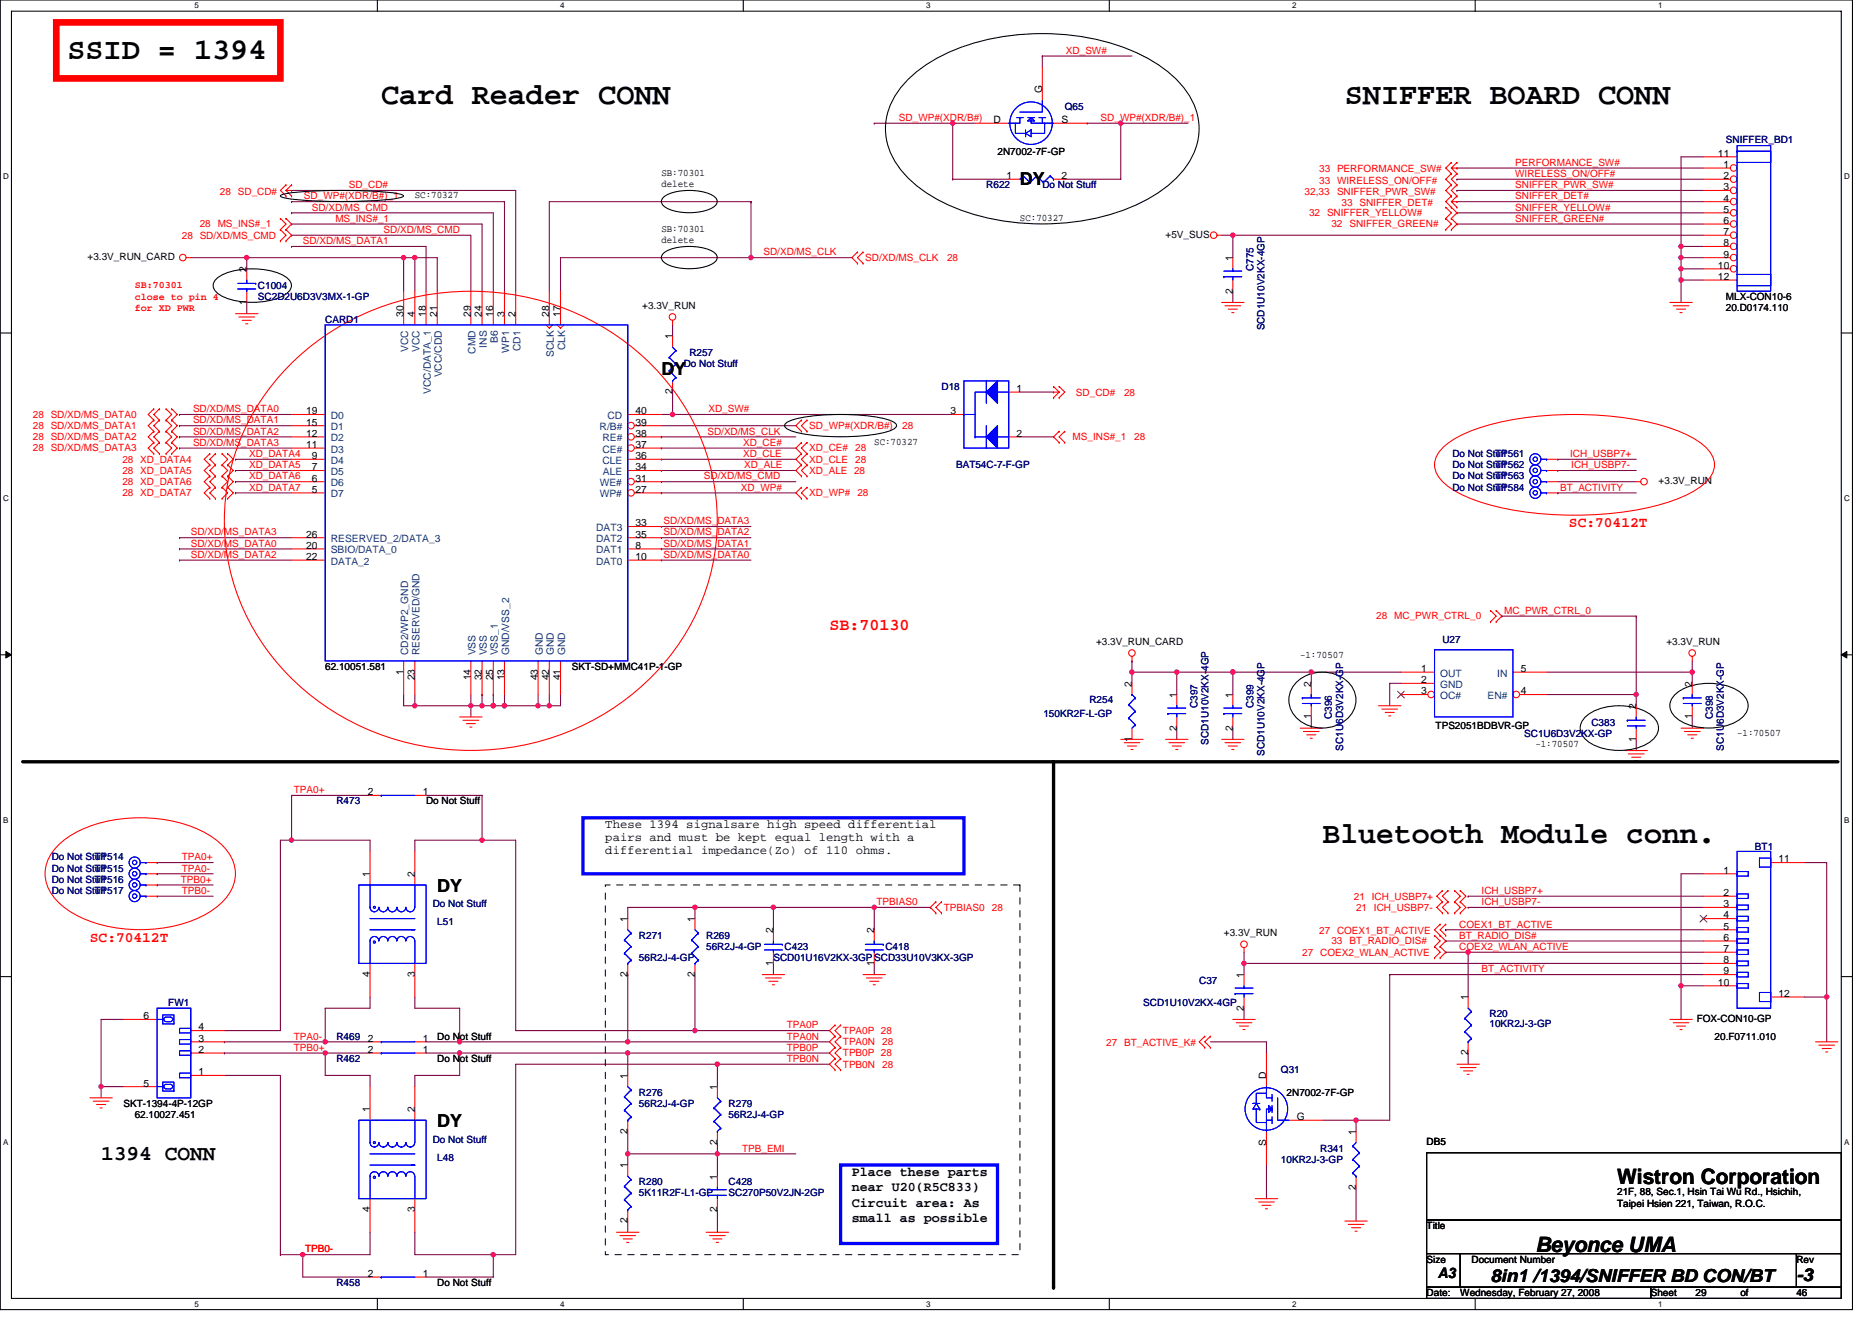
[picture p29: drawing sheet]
<svg xmlns="http://www.w3.org/2000/svg" width="297mm" height="210mm" viewBox="0 0 297 210" stroke-linecap="round" stroke-linejoin="round" font-family="sans-serif">
<defs><g id="words">
<g font-size="4.8">
<text x="10.7" y="9.3">SSID = 1394</text>
<text x="60.5" y="16.4">Card Reader CONN</text>
<text x="213.4" y="16.4">SNIFFER BOARD CONN</text>
<text x="209.8" y="133.8">Bluetooth Module conn.</text>
</g>
<g font-size="3.4">
<text x="16" y="184.1">1394 CONN</text>
<text x="256.6" y="187.9">Wistron Corporation</text>
<text x="243.6" y="198.7">Beyonce UMA</text>
</g>
<g font-size="2.8">
<text x="161.8" y="29.3">DY</text>
<text x="104.9" y="59.5">DY</text>
<text x="69.4" y="141.5">DY</text>
<text x="69.4" y="178.8">DY</text>
<text x="236.5" y="203.5">8in1 /1394/SNIFFER BD CON/BT</text>
<text x="285" y="203.3">-3</text>
</g>
<text font-size="2.6" fill="#f00" x="131.6" y="100">SB:70130</text>
<g font-size="2.3" fill="#f00">
<text x="249" y="83.7">SC:70412T</text>
<text x="14.3" y="149.5">SC:70412T</text>
</g>
<text font-size="2.3" x="228.2" y="202.9">A3</text>
<g font-size="2.1">
<text x="135.2" y="186.7">Place these parts</text>
<text x="135.2" y="189.1">near U20(R5C833)</text>
<text x="135.2" y="191.5">Circuit area: As</text>
<text x="135.2" y="193.9">small as possible</text>
</g>
<g font-size="1.9">
<text x="96.1" y="131.4">These 1394 signalsare high speed differential</text>
<text x="96.1" y="133.5">pairs and must be kept equal length with a</text>
<text x="96.1" y="135.6">differential impedance(Zo) of 110 ohms.</text>
</g>
<g font-size="1.6" fill="#f00">
<text x="169.1" y="8.5">XD_SW#</text>
<text x="142.6" y="19.2">SD_WP#(XDR/B#)</text>
<text x="174.6" y="19.2">SD_WP#(XDR/B#)_1</text>
<text x="55.3" y="29.9">SD_CD#</text>
<text x="209.3" y="29.1">33 WIRELESS_ON/OFF#</text>
<text x="209.3" y="27.4">33 PERFORMANCE_SW#</text>
<text x="240.4" y="29.9">SNIFFER_PWR_SW#</text>
<text x="240.4" y="28.1">WIRELESS_ON/OFF#</text>
<text x="240.4" y="26.3">PERFORMANCE_SW#</text>
<text x="34.9" y="30.9">28 SD_CD#</text>
<text x="48.2" y="31.6">SD_WP#(XDR/B#)_1</text>
<text x="49.5" y="33.4">SD/XD/MS_CMD</text>
<text x="53.2" y="35.2">MS_INS#_1</text>
<text x="207" y="30.9">32,33</text>
<text x="207.7" y="34.3">32 SNIFFER_YELLOW#</text>
<text x="212.2" y="30.9">SNIFFER_PWR_SW#</text>
<text x="212.9" y="32.7">33 SNIFFER_DET#</text>
<text x="240.4" y="35.2">SNIFFER_GREEN#</text>
<text x="240.4" y="33.4">SNIFFER_YELLOW#</text>
<text x="240.4" y="31.6">SNIFFER_DET#</text>
<text x="28.8" y="37.9">28 SD/XD/MS_CMD</text>
<text x="31.7" y="36.1">28 MS_INS#_1</text>
<text x="48" y="38.8">SD/XD/MS_DATA1</text>
<text x="60.9" y="37">SD/XD/MS_CMD</text>
<text x="121.1" y="40.5">SD/XD/MS_CLK</text>
<text x="137.3" y="41.4">SD/XD/MS_CLK</text>
<text x="150.3" y="41.4">28</text>
<text x="211.3" y="36.1">32 SNIFFER_GREEN#</text>
<text x="21.4" y="45.8">SB:70301</text>
<text x="21.4" y="47.6">close to pin 4</text>
<text x="21.4" y="49.4">for XD PWR</text>
<text x="30.6" y="65.4">SD/XD/MS_DATA0</text>
<text x="112.4" y="65.4">XD_SW#</text>
<text x="170.7" y="62.9">SD_CD#</text>
<text x="178.4" y="62.9">28</text>
<text x="5.2" y="71.6">28 SD/XD/MS_DATA3</text>
<text x="5.2" y="69.9">28 SD/XD/MS_DATA2</text>
<text x="5.2" y="68.1">28 SD/XD/MS_DATA1</text>
<text x="5.2" y="66.3">28 SD/XD/MS_DATA0</text>
<text x="30.6" y="69">SD/XD/MS_DATA2</text>
<text x="30.6" y="70.8">SD/XD/MS_DATA3</text>
<text x="30.6" y="67.2">SD/XD/MS_DATA1</text>
<text x="112.2" y="69">SD/XD/MS_CLK</text>
<text x="117.9" y="70.8">XD_CE#</text>
<text x="128.4" y="71.6">XD_CE#</text>
<text x="128.4" y="68.1">SD_WP#(XDR/B#)</text>
<text x="135.7" y="71.6">28</text>
<text x="143.2" y="68.1">28</text>
<text x="170.2" y="69.9">MS_INS#_1</text>
<text x="180" y="69.9">28</text>
<text x="19.4" y="77">28 XD_DATA6</text>
<text x="19.4" y="75.2">28 XD_DATA5</text>
<text x="19.4" y="73.4">28 XD_DATA4</text>
<text x="39.5" y="76.1">XD_DATA6</text>
<text x="39.5" y="77.9">XD_DATA7</text>
<text x="39.5" y="72.5">XD_DATA4</text>
<text x="39.5" y="74.3">XD_DATA5</text>
<text x="111.7" y="76.1">SD/XD/MS_CMD</text>
<text x="117.6" y="77.9">XD_WP#</text>
<text x="117.9" y="72.5">XD_CLE</text>
<text x="118.1" y="74.3">XD_ALE</text>
<text x="128.4" y="75.2">XD_ALE 28</text>
<text x="128.4" y="73.4">XD_CLE</text>
<text x="135.7" y="73.4">28</text>
<text x="247.5" y="77.9">BT_ACTIVITY</text>
<text x="249.1" y="72.5">ICH_USBP7+</text>
<text x="249.3" y="74.3">ICH_USBP7-</text>
<text x="19.4" y="78.8">28 XD_DATA7</text>
<text x="105.3" y="83.2">SD/XD/MS_DATA3</text>
<text x="128.4" y="78.8">XD_WP#</text>
<text x="136.1" y="78.8">28</text>
<text x="30.3" y="85">SD/XD/MS_DATA3</text>
<text x="30.3" y="88.5">SD/XD/MS_DATA2</text>
<text x="30.3" y="86.8">SD/XD/MS_DATA0</text>
<text x="105.3" y="86.8">SD/XD/MS_DATA1</text>
<text x="105.3" y="85">SD/XD/MS_DATA2</text>
<text x="105.3" y="88.5">SD/XD/MS_DATA0</text>
<text x="218.4" y="98.3">28 MC_PWR_CTRL_0</text>
<text x="238.7" y="97.4">MC_PWR_CTRL_0</text>
<text x="46.6" y="125.9">TPA0+</text>
<text x="28.8" y="136.5">TPA0+</text>
<text x="28.7" y="140.1">TPB0+</text>
<text x="28.8" y="141.9">TPB0-</text>
<text x="28.8" y="138.3">TPA0-</text>
<text x="139.1" y="143.7">TPBIAS0</text>
<text x="214.8" y="142.8">21 ICH_USBP7+</text>
<text x="235.1" y="141.9">ICH_USBP7+</text>
<text x="235.1" y="143.7">ICH_USBP7-</text>
<text x="149.8" y="144.5">TPBIAS0</text>
<text x="157.4" y="144.5">28</text>
<text x="209.3" y="148.3">27 COEX1_BT_ACTIVE</text>
<text x="211.3" y="149.9">33 BT_RADIO_DIS#</text>
<text x="215.2" y="144.5">21 ICH_USBP7-</text>
<text x="231.5" y="149">BT_RADIO_DIS#</text>
<text x="231.5" y="147.2">COEX1_BT_ACTIVE</text>
<text x="206.6" y="151.7">27 COEX2_WLAN_ACTIVE</text>
<text x="231.5" y="150.8">COEX2_WLAN_ACTIVE</text>
<text x="235.1" y="154.3">BT_ACTIVITY</text>
<text x="46.6" y="165">TPA0-</text>
<text x="46.6" y="166.8">TPB0+</text>
<text x="124.9" y="163.2">TPA0P</text>
<text x="124.9" y="166.8">TPB0P</text>
<text x="124.9" y="165">TPA0N</text>
<text x="133.7" y="164.1">TPA0P 28</text>
<text x="133.7" y="165.9">TPA0N</text>
<text x="133.7" y="167.7">TPB0P 28</text>
<text x="140" y="165.9">28</text>
<text x="175.5" y="166.1">27 BT_ACTIVE_K#</text>
<text x="124.9" y="168.6">TPB0N</text>
<text x="133.7" y="169.4">TPB0N</text>
<text x="140" y="169.4">28</text>
<text x="117.7" y="182.8">TPB_EMI</text>
<text x="48.4" y="198.8">TPB0-</text>
</g>
<g font-size="1.6">
<text x="165.4" y="14.8" transform="rotate(-90 165.4 14.8)">G</text>
<text x="157.6" y="19.5">D</text>
<text x="168.4" y="19.5">S</text>
<text x="104.9" y="27.9">SB:70301</text>
<text x="104.9" y="29.6">delete</text>
<text x="158.3" y="24.5">2N7002-7F-GP</text>
<text x="159.7" y="28.4">1</text>
<text x="168.4" y="28.4">2</text>
<text x="272.6" y="24.9">11</text>
<text x="273.5" y="26.6">1</text>
<text x="273.5" y="28.4">2</text>
<text x="65.8" y="31.5">SC:70327</text>
<text x="161.8" y="35">SC:70327</text>
<text x="273.5" y="30.2">3</text>
<text x="273.5" y="32">4</text>
<text x="273.5" y="33.8">5</text>
<text x="273.5" y="35.5">6</text>
<text x="13.9" y="41.3">+3.3V_RUN_CARD</text>
<text x="104.9" y="36.8">SB:70301</text>
<text x="104.9" y="38.5">delete</text>
<text x="185" y="37.7">+5V_SUS</text>
<text x="195.6" y="41.4" transform="rotate(-90 195.6 41.4)">1</text>
<text x="273.5" y="37.3">7</text>
<text x="273.5" y="39.1">8</text>
<text x="273.5" y="40.9">9</text>
<text x="39.1" y="43.2" transform="rotate(-90 39.1 43.2)">2</text>
<text x="195.6" y="46.6" transform="rotate(-90 195.6 46.6)">2</text>
<text x="272.6" y="42.7">10</text>
<text x="272.6" y="44.4">12</text>
<text x="273.9" y="47.6">MLX-CON10-6</text>
<text x="39.1" y="48.4" transform="rotate(-90 39.1 48.4)">1</text>
<text x="64" y="50.3" transform="rotate(-90 64 50.3)">30</text>
<text x="65.8" y="50.3" transform="rotate(-90 65.8 50.3)">4</text>
<text x="67.6" y="50.3" transform="rotate(-90 67.6 50.3)">18</text>
<text x="69.4" y="50.3" transform="rotate(-90 69.4 50.3)">21</text>
<text x="74.7" y="50.3" transform="rotate(-90 74.7 50.3)">29</text>
<text x="76.5" y="50.3" transform="rotate(-90 76.5 50.3)">24</text>
<text x="78.2" y="50.3" transform="rotate(-90 78.2 50.3)">16</text>
<text x="80" y="50.3" transform="rotate(-90 80 50.3)">3</text>
<text x="81.8" y="50.3" transform="rotate(-90 81.8 50.3)">2</text>
<text x="87.1" y="50.3" transform="rotate(-90 87.1 50.3)">28</text>
<text x="88.9" y="50.3" transform="rotate(-90 88.9 50.3)">17</text>
<text x="101.9" y="49.1">+3.3V_RUN</text>
<text x="106.7" y="53.9" transform="rotate(-90 106.7 53.9)">1</text>
<text x="273.9" y="49.4">20.D0174.110</text>
<text x="48.6" y="65.8">19</text>
<text x="100.9" y="65.8">40</text>
<text x="106.7" y="62.6" transform="rotate(-90 106.7 62.6)">2</text>
<text x="150.8" y="65.8">3</text>
<text x="161.3" y="62.2">1</text>
<text x="48.6" y="71.1">11</text>
<text x="48.6" y="69.3">12</text>
<text x="48.6" y="67.5">15</text>
<text x="100.9" y="67.5">39</text>
<text x="100.9" y="71.1">37</text>
<text x="100.9" y="69.3">38</text>
<text x="138.7" y="70.6">SC:70327</text>
<text x="161.3" y="69.3">2</text>
<text x="49.5" y="76.4">6</text>
<text x="49.5" y="74.7">7</text>
<text x="49.5" y="72.9">9</text>
<text x="100.9" y="72.9">36</text>
<text x="100.9" y="76.4">31</text>
<text x="100.9" y="74.7">34</text>
<text x="263.2" y="76.8">+3.3V_RUN</text>
<text x="49.5" y="78.2">5</text>
<text x="100.9" y="83.5">33</text>
<text x="100.9" y="78.2">27</text>
<text x="48.6" y="87.1">20</text>
<text x="48.6" y="88.9">22</text>
<text x="48.6" y="85.3">26</text>
<text x="100.9" y="87.1">8</text>
<text x="100.9" y="88.9">10</text>
<text x="100.9" y="85.3">35</text>
<text x="51.6" y="106.3">62.10051.581</text>
<text x="64" y="107.1" transform="rotate(-90 64 107.1)">1</text>
<text x="65.8" y="108" transform="rotate(-90 65.8 108)">23</text>
<text x="74.7" y="108" transform="rotate(-90 74.7 108)">14</text>
<text x="76.5" y="108" transform="rotate(-90 76.5 108)">32</text>
<text x="78.2" y="108" transform="rotate(-90 78.2 108)">25</text>
<text x="80" y="108" transform="rotate(-90 80 108)">13</text>
<text x="85.4" y="108" transform="rotate(-90 85.4 108)">43</text>
<text x="87.1" y="108" transform="rotate(-90 87.1 108)">42</text>
<text x="88.9" y="108" transform="rotate(-90 88.9 108)">41</text>
<text x="90.7" y="106.3">SKT-SD+MMC41P-1-GP</text>
<text x="173.9" y="102.4">+3.3V_RUN_CARD</text>
<text x="206.3" y="104.4">-1:70507</text>
<text x="225.5" y="106.7">1</text>
<text x="241.3" y="106.7">5</text>
<text x="264.4" y="102.4">+3.3V_RUN</text>
<text x="179.6" y="109" transform="rotate(-90 179.6 109)">2</text>
<text x="186.7" y="110.8" transform="rotate(-90 186.7 110.8)">1</text>
<text x="195.6" y="110.8" transform="rotate(-90 195.6 110.8)">1</text>
<text x="208" y="109" transform="rotate(-90 208 109)">2</text>
<text x="225.5" y="108.4">2</text>
<text x="225.5" y="110.2">3</text>
<text x="241.3" y="110.2">4</text>
<text x="259.6" y="112.5" transform="rotate(-90 259.6 112.5)">2</text>
<text x="268.5" y="109" transform="rotate(-90 268.5 109)">2</text>
<text x="179.6" y="117.7" transform="rotate(-90 179.6 117.7)">1</text>
<text x="186.7" y="116" transform="rotate(-90 186.7 116)">2</text>
<text x="195.6" y="116" transform="rotate(-90 195.6 116)">2</text>
<text x="208" y="114.2" transform="rotate(-90 208 114.2)">1</text>
<text x="227.8" y="115.7">TPS2051BDBVR-GP</text>
<text x="243.6" y="118.6">-1:70507</text>
<text x="259.6" y="117.7" transform="rotate(-90 259.6 117.7)">1</text>
<text x="268.5" y="114.2" transform="rotate(-90 268.5 114.2)">1</text>
<text x="275.6" y="116.8">-1:70507</text>
<text x="58.4" y="126.2">2</text>
<text x="67.1" y="126.2">1</text>
<text x="67.6" y="127.7">Do Not Stuff</text>
<text x="282.2" y="136.9">11</text>
<text x="58.7" y="139.2" transform="rotate(-90 58.7 139.2)">1</text>
<text x="65.8" y="139.2" transform="rotate(-90 65.8 139.2)">2</text>
<text x="273.5" y="138.7">1</text>
<text x="273.5" y="142.2">2</text>
<text x="273.5" y="144">3</text>
<text x="99.6" y="146.3" transform="rotate(-90 99.6 146.3)">1</text>
<text x="110.3" y="146.3" transform="rotate(-90 110.3 146.3)">1</text>
<text x="122.7" y="148.1" transform="rotate(-90 122.7 148.1)">2</text>
<text x="138.7" y="148.1" transform="rotate(-90 138.7 148.1)">2</text>
<text x="194.2" y="148.6">+3.3V_RUN</text>
<text x="273.5" y="145.8">4</text>
<text x="273.5" y="147.6">5</text>
<text x="273.5" y="149.3">6</text>
<text x="58.7" y="155.1" transform="rotate(-90 58.7 155.1)">4</text>
<text x="65.8" y="155.1" transform="rotate(-90 65.8 155.1)">3</text>
<text x="99.6" y="155.1" transform="rotate(-90 99.6 155.1)">2</text>
<text x="110.3" y="155.1" transform="rotate(-90 110.3 155.1)">2</text>
<text x="122.7" y="153.3" transform="rotate(-90 122.7 153.3)">1</text>
<text x="138.7" y="153.3" transform="rotate(-90 138.7 153.3)">1</text>
<text x="197.4" y="155.2" transform="rotate(-90 197.4 155.2)">1</text>
<text x="273.5" y="154.7">9</text>
<text x="273.5" y="151.1">7</text>
<text x="273.5" y="152.9">8</text>
<text x="22.8" y="161.8">6</text>
<text x="197.4" y="160.4" transform="rotate(-90 197.4 160.4)">2</text>
<text x="232.9" y="158.8" transform="rotate(-90 232.9 158.8)">1</text>
<text x="272.6" y="156.4">10</text>
<text x="282.2" y="158.2">12</text>
<text x="31.5" y="167.1">2</text>
<text x="31.5" y="165.3">3</text>
<text x="31.5" y="163.6">4</text>
<text x="58.4" y="167.1">2</text>
<text x="58.4" y="165.3">2</text>
<text x="67.1" y="167.1">1</text>
<text x="67.1" y="165.3">1</text>
<text x="69.4" y="165">Do Not Stuff</text>
<text x="232.9" y="167.5" transform="rotate(-90 232.9 167.5)">2</text>
<text x="269.2" y="162.2">FOX-CON10-GP</text>
<text x="272.1" y="165">20.F0711.010</text>
<text x="22.8" y="172.4">5</text>
<text x="31.5" y="170.7">1</text>
<text x="69.4" y="168.6">Do Not Stuff</text>
<text x="99.6" y="171.2" transform="rotate(-90 99.6 171.2)">1</text>
<text x="113.8" y="173" transform="rotate(-90 113.8 173)">1</text>
<text x="200.9" y="171.2" transform="rotate(-90 200.9 171.2)">D</text>
<text x="204.1" y="173.9">2N7002-7F-GP</text>
<text x="19.6" y="175.7">SKT-1394-4P-12GP</text>
<text x="21.4" y="177.4">62.10027.451</text>
<text x="58.7" y="176.6" transform="rotate(-90 58.7 176.6)">1</text>
<text x="65.8" y="176.6" transform="rotate(-90 65.8 176.6)">2</text>
<text x="99.6" y="180" transform="rotate(-90 99.6 180)">2</text>
<text x="205.8" y="177.8">G</text>
<text x="99.6" y="185.4" transform="rotate(-90 99.6 185.4)">1</text>
<text x="113.8" y="181.7" transform="rotate(-90 113.8 181.7)">2</text>
<text x="200.9" y="181.9" transform="rotate(-90 200.9 181.9)">S</text>
<text x="215.2" y="180.1" transform="rotate(-90 215.2 180.1)">1</text>
<text x="226.4" y="181.7">DB5</text>
<text x="113.8" y="187.2" transform="rotate(-90 113.8 187.2)">1</text>
<text x="215.2" y="188.8" transform="rotate(-90 215.2 188.8)">2</text>
<text x="256.6" y="189.7">21F, 88, Sec.1, Hsin Tai Wu Rd., Hsichih,</text>
<text x="256.6" y="191.5">Taipei Hsien 221, Taiwan, R.O.C.</text>
<text x="58.7" y="192.4" transform="rotate(-90 58.7 192.4)">4</text>
<text x="65.8" y="192.4" transform="rotate(-90 65.8 192.4)">3</text>
<text x="99.6" y="194.2" transform="rotate(-90 99.6 194.2)">2</text>
<text x="113.8" y="192.4" transform="rotate(-90 113.8 192.4)">2</text>
<text x="226.4" y="195.1">Title</text>
<text x="58.4" y="202.7">2</text>
<text x="67.1" y="202.7">1</text>
<text x="226.4" y="200.4">Size</text>
<text x="233.5" y="200.4">Document Number</text>
<text x="285" y="200.4">Rev</text>
<text x="69.4" y="204.1">Do Not Stuff</text>
<text x="226.4" y="205.7">Date:</text>
<text x="231.7" y="205.7">Wednesday, February 27, 2008</text>
<text x="261.9" y="205.7">Sheet</text>
<text x="269" y="205.7">29</text>
<text x="276.2" y="205.7">of</text>
<text x="285" y="205.7">46</text>
</g>
<g font-size="1.6" fill="#000080">
<text x="168.9" y="17.4">Q65</text>
<text x="273.9" y="22.8">SNIFFER_BD1</text>
<text x="156.5" y="29.9">R622</text>
<text x="165.4" y="29.9">Do Not Stuff</text>
<text x="40.9" y="45.9">C1004</text>
<text x="40.9" y="47.6">SC2D2U6D3V3MX-1-GP</text>
<text x="198.9" y="43" transform="rotate(-90 198.9 43)">C775</text>
<text x="51.6" y="51.2">CARD1</text>
<text x="200.7" y="52.5" transform="rotate(-90 200.7 52.5)">SCD1U10V2KX-4GP</text>
<text x="108.5" y="58.3">Do Not Stuff</text>
<text x="109.4" y="56.5">R257</text>
<text x="149.4" y="61.9">D18</text>
<text x="151.7" y="74.3">BAT54C-7-F-GP</text>
<text x="230.5" y="77.9">Do Not Stuff</text>
<text x="230.5" y="72.5">Do Not Stuff</text>
<text x="230.5" y="74.3">Do Not Stuff</text>
<text x="230.5" y="76.1">Do Not Stuff</text>
<text x="237.2" y="77.9">TP584</text>
<text x="237.2" y="72.5">TP561</text>
<text x="237.2" y="74.3">TP562</text>
<text x="237.2" y="76.1">TP563</text>
<text x="228.9" y="102">U27</text>
<text x="165.6" y="113.8">150KR2F-L-GP</text>
<text x="172.9" y="111.7">R254</text>
<text x="190" y="112.4" transform="rotate(-90 190 112.4)">C397</text>
<text x="198.9" y="112.4" transform="rotate(-90 198.9 112.4)">C399</text>
<text x="191.8" y="118.2" transform="rotate(-90 191.8 118.2)">SCD1U10V2KX-4GP</text>
<text x="211.3" y="114.2" transform="rotate(-90 211.3 114.2)">C396</text>
<text x="213.1" y="119.1" transform="rotate(-90 213.1 119.1)">SC1U6D3V2KX-GP</text>
<text x="241.8" y="117">SC1U6D3V2KX-GP</text>
<text x="252.5" y="115.2">C383</text>
<text x="271.8" y="114.2" transform="rotate(-90 271.8 114.2)">C398</text>
<text x="273.6" y="119.1" transform="rotate(-90 273.6 119.1)">SC1U6D3V2KX-GP</text>
<text x="200.7" y="120" transform="rotate(-90 200.7 120)">SCD1U10V2KX-4GP</text>
<text x="53.4" y="127.7">R473</text>
<text x="8.2" y="136.5">Do Not Stuff</text>
<text x="15" y="136.5">TP514</text>
<text x="278.5" y="134.9">BT1</text>
<text x="8.2" y="138.3">Do Not Stuff</text>
<text x="8.2" y="140.1">Do Not Stuff</text>
<text x="8.2" y="141.9">Do Not Stuff</text>
<text x="15" y="138.3">TP515</text>
<text x="15" y="140.1">TP516</text>
<text x="15" y="141.9">TP517</text>
<text x="68.7" y="144">Do Not Stuff</text>
<text x="69.4" y="146.9">L51</text>
<text x="101.4" y="149">R271</text>
<text x="112.1" y="149">R269</text>
<text x="101.4" y="152.5">56R2J-4-GP</text>
<text x="112.1" y="150.8">56R2J-4-GP</text>
<text x="122.7" y="152.5">SCD01U16V2KX-3GPSCD33U10V3KX-3GP</text>
<text x="124.5" y="150.8">C423</text>
<text x="140.5" y="150.8">C418</text>
<text x="26.7" y="159.7">FW1</text>
<text x="181.4" y="159.7">SCD1U10V2KX-4GP</text>
<text x="190.3" y="156.1">C37</text>
<text x="236.3" y="161.4">R20</text>
<text x="53.4" y="165">R469</text>
<text x="236.3" y="163">10KR2J-3-GP</text>
<text x="53.4" y="168.6">R462</text>
<text x="101.4" y="173.9">R276</text>
<text x="203.3" y="170.3">Q31</text>
<text x="101.4" y="175.7">56R2J-4-GP</text>
<text x="115.6" y="175.7">R279</text>
<text x="115.6" y="177.4">56R2J-4-GP</text>
<text x="68.7" y="181.4">Do Not Stuff</text>
<text x="69.4" y="184.2">L48</text>
<text x="203.3" y="184.6">10KR2J-3-GP</text>
<text x="209.5" y="182.8">R341</text>
<text x="101.4" y="188.1">R280</text>
<text x="101.4" y="189.9">5K11R2F-L1-GP</text>
<text x="115.6" y="188.1">C428</text>
<text x="115.6" y="189.9">SC270P50V2JN-2GP</text>
<text x="53.4" y="204.1">R458</text>
</g>
<g font-size="1.6" fill="#004080">
<text x="64.8" y="55.9" transform="rotate(-90 64.8 55.9)">VCC</text>
<text x="66.6" y="55.9" transform="rotate(-90 66.6 55.9)">VCC</text>
<text x="70.1" y="59.9" transform="rotate(-90 70.1 59.9)">VCC/CDD</text>
<text x="75.5" y="56.2" transform="rotate(-90 75.5 56.2)">CMD</text>
<text x="77.2" y="55.2" transform="rotate(-90 77.2 55.2)">INS</text>
<text x="79" y="54.4" transform="rotate(-90 79 54.4)">B6</text>
<text x="80.8" y="56" transform="rotate(-90 80.8 56)">WP1</text>
<text x="82.6" y="55.7" transform="rotate(-90 82.6 55.7)">CD1</text>
<text x="87.9" y="56.7" transform="rotate(-90 87.9 56.7)">SCLK</text>
<text x="89.7" y="55.6" transform="rotate(-90 89.7 55.6)">CLK</text>
<text x="68.3" y="62.5" transform="rotate(-90 68.3 62.5)">VCC/DATA_1</text>
<text x="52.5" y="71.8">D3</text>
<text x="52.5" y="70.1">D2</text>
<text x="52.5" y="68.3">D1</text>
<text x="52.5" y="66.5">D0</text>
<text x="95.1" y="68.3">R/B#</text>
<text x="95.6" y="71.8">CE#</text>
<text x="95.6" y="70.1">RE#</text>
<text x="96.4" y="66.5">CD</text>
<text x="52.5" y="77.2">D6</text>
<text x="52.5" y="75.4">D5</text>
<text x="52.5" y="73.6">D4</text>
<text x="95.2" y="77.2">WE#</text>
<text x="95.6" y="73.6">CLE</text>
<text x="95.7" y="75.4">ALE</text>
<text x="52.5" y="79">D7</text>
<text x="95.2" y="79">WP#</text>
<text x="52.5" y="87.8">SBIO/DATA_0</text>
<text x="52.5" y="89.6">DATA_2</text>
<text x="52.5" y="86.1">RESERVED_2/DATA_3</text>
<text x="94.6" y="87.8">DAT1</text>
<text x="94.6" y="89.6">DAT0</text>
<text x="94.6" y="84.3">DAT3</text>
<text x="94.6" y="86.1">DAT2</text>
<text x="64.8" y="104" transform="rotate(-90 64.8 104)">CD2/WP2_GND</text>
<text x="66.6" y="104" transform="rotate(-90 66.6 104)">RESERVED/GND</text>
<text x="75.5" y="104" transform="rotate(-90 75.5 104)">VSS</text>
<text x="77.2" y="104" transform="rotate(-90 77.2 104)">VSS</text>
<text x="79" y="104" transform="rotate(-90 79 104)">VSS_1</text>
<text x="80.8" y="104" transform="rotate(-90 80.8 104)">GND/VSS_2</text>
<text x="86.1" y="104" transform="rotate(-90 86.1 104)">GND</text>
<text x="87.9" y="104" transform="rotate(-90 87.9 104)">GND</text>
<text x="89.7" y="104" transform="rotate(-90 89.7 104)">GND</text>
<text x="228.5" y="107.4">OUT</text>
<text x="237.6" y="107.4">IN</text>
<text x="228.5" y="109.2">GND</text>
<text x="228.5" y="111">OC#</text>
<text x="236" y="111">EN#</text>
</g>
<g font-size="1.3">
<text x="30.8" y="1.3">5</text>
<text x="88.9" y="1.3">4</text>
<text x="147" y="1.3">3</text>
<text x="205" y="1.3">2</text>
<text x="263.1" y="1.3">1</text>
<text x=".5" y="28.4">D</text>
<text x="292.6" y="28.4">D</text>
<text x=".5" y="79.5">C</text>
<text x="292.6" y="79.5">C</text>
<text x=".5" y="130.6">B</text>
<text x="292.6" y="130.6">B</text>
<text x=".5" y="181.7">A</text>
<text x="292.6" y="181.7">A</text>
<text x="30.8" y="207.4">5</text>
<text x="88.9" y="207.4">4</text>
<text x="147" y="207.4">3</text>
<text x="205" y="207.4">2</text>
<text x="263.1" y="207.4">1</text>
</g>
</g></defs>
<path d="M0 0h293.9v207.9h-293.9zM1.8 1.8h290.4v204.3h-290.4z" fill="none" stroke="#000" stroke-width=".17"/>
<g fill="#fff">
<path d="M30.8 .2h.7v1.4h-.7z"/>
<path d="M30.8 206.3h.7v1.4h-.7z"/>
</g>
<path d="M59.9 0v1.8M59.9 206.1v1.8" fill="none" stroke="#000" stroke-width=".17"/>
<g fill="#fff">
<path d="M88.9 .2h.7v1.4h-.7z"/>
<path d="M88.9 206.3h.7v1.4h-.7z"/>
</g>
<path d="M117.9 0v1.8M117.9 206.1v1.8" fill="none" stroke="#000" stroke-width=".17"/>
<g fill="#fff">
<path d="M147 .2h.7v1.4h-.7z"/>
<path d="M147 206.3h.7v1.4h-.7z"/>
</g>
<path d="M176 0v1.8M176 206.1v1.8" fill="none" stroke="#000" stroke-width=".17"/>
<g fill="#fff">
<path d="M205 .2h.7v1.4h-.7z"/>
<path d="M205 206.3h.7v1.4h-.7z"/>
</g>
<path d="M234.1 0v1.8M234.1 206.1v1.8" fill="none" stroke="#000" stroke-width=".17"/>
<g fill="#fff">
<path d="M263.1 .2h.7v1.4h-.7z"/>
<path d="M263.1 206.3h.7v1.4h-.7z"/>
<path d="M.5 27.3h.9v1.4h-.9z"/>
<path d="M292.6 27.3h.9v1.4h-.9z"/>
<path d="M.5 78.4h.9v1.4h-.9z"/>
<path d="M292.6 78.4h.9v1.4h-.9z"/>
</g>
<path d="M0 52.9h1.8M292.2 52.9h1.7" fill="none" stroke="#000" stroke-width=".17"/>
<g fill="#fff">
<path d="M.5 129.5h.8v1.4h-.8z"/>
<path d="M292.6 129.5h.9v1.4h-.9z"/>
</g>
<path d="M0 103.9h1.8M292.2 103.9h1.7" fill="none" stroke="#000" stroke-width=".17"/>
<path d="M.9 103.4l.9 .5-.9 .5zM292.2 103.9l.8-.5v1z" fill="#000" stroke="#000" stroke-width=".16"/>
<g fill="#fff">
<path d="M.5 180.5h.8v1.4h-.8z"/>
<path d="M292.6 180.5h.9v1.4h-.9z"/>
</g>
<g fill="none" stroke="#000" stroke-width=".17">
<path d="M143.9 12.8a25.7 25.7 0 0 1 12.8-6.5 38.2 38.2 0 0 1 24.7 2.6 17.2 17.2 0 0 1 8 7.5 9.8 9.8 0 0 1-1.5 10.5 23.1 23.1 0 0 1-11.9 7.2 38.4 38.4 0 0 1-26.7-2.1 17.2 17.2 0 0 1-7.9-7.6 9.9 9.9 0 0 1 1.5-10.4zM44.6 31a31.9 31.9 0 0 1 8.1-.8 61.1 61.1 0 0 1 10.8 .6l.5 .3a2.96 2.96 0 0 1-1.9 .5 74.7 74.7 0 0 1-17.1-.2l-.5-.3zM105.3 31.3a8.2 8.2 0 0 1 6.6-.8 2.94 2.94 0 0 1 1.8 1.1 1.04 1.04 0 0 1-.6 1.4 9 9 0 0 1-7.4 0 .99 .99 0 0 1-.4-1.7zM34.2 44.4a7.4 7.4 0 0 1 4.7-1.7 11 11 0 0 1 6.5 1.3 1.48 1.48 0 0 1 .8 1.3 1.48 1.48 0 0 1-.8 1.4 11.4 11.4 0 0 1-8.5 .9 4.6 4.6 0 0 1-3-1.8l-.1-.5 .1-.5zM105.3 40.2a8.2 8.2 0 0 1 6.6-.8 2.94 2.94 0 0 1 1.8 1.1 1.04 1.04 0 0 1-.6 1.4 9 9 0 0 1-7.4 0 .99 .99 0 0 1-.4-1.7zM124.6 67.3a8.9 8.9 0 0 1 4.7-1.3 33 33 0 0 1 12 .7l.8 .6 .2 .2a2.02 2.02 0 0 1-1.8 1.1 35.5 35.5 0 0 1-14.3 0 2.01 2.01 0 0 1-1.7-1.1zM205.8 108.2a6 6 0 0 1 8.6 .7 4 4 0 0 1-1.9 6 5.8 5.8 0 0 1-7.7-2.2 3.9 3.9 0 0 1 1-4.5zM251.6 113.8a9 9 0 0 1 8.5-1.3 4.6 4.6 0 0 1 3 2.4 2.54 2.54 0 0 1-1.4 2.9 9.6 9.6 0 0 1-9.5 0 2.47 2.47 0 0 1-.6-4zM265.8 110.2a9 9 0 0 1 8.5-1.3 4.6 4.6 0 0 1 3 2.5 2.54 2.54 0 0 1-1.4 2.9 9.6 9.6 0 0 1-9.5 0 2.47 2.47 0 0 1-.6-4.1zM0 155h1.8M292.2 155h1.7M226.4 199h5.3v5.3h-5.3z"/>
<path d="M226.4 183h65.8v10.6h-65.8zM226.4 193.6h65.8v5.4h-65.8zM231.7 199h53.3v5.3h-53.3zM285 199h7.2v5.3h-7.2zM226.4 204.3h35.5v1.8h-35.5zM261.9 204.3h30.3v1.8h-30.3z"/>
</g>
<g fill="none" stroke="#800040" stroke-width=".17">
<path d="M138.7 19.6h.1M138.7 19.6h12.5M151.2 19.6h3.5M151.2 19.6v8.8M165.4 8.9h.1M165.4 8.9v1.8M165.4 8.9h14.2M172.5 19.6h.1M172.5 19.6h5.3M177.8 19.6v8.8h-8.9M177.8 19.6h.1M177.8 19.6h10.7"/>
<path d="M46.3 33.8h.1M46.3 32h.1M46.3 30.2h.1M46.3 30.2h35.5v16M46.3 32h33.7v14.2M46.3 39.1h.1M46.3 39.1h21.3v7.1M46.3 33.8h32v12.4M46.3 35.6h30.2v10.6M46.3 37.3h28.4v8.9M46.3 37.3h.1M46.3 35.6h.1"/>
<path d="M119.2 32h-32v14.2M119.2 32h.1M119.2 32v8.9M151.2 28.4h.1M151.2 28.4h8.9M193.8 37.3h1.8v3.6M195.6 37.3h.1M195.6 37.3h74.7M231.2 30.2h.1M231.2 28.4h.1M231.2 26.7h.1M231.2 35.6h.1"/>
<path d="M231.2 33.8h.1M231.2 32h.1M231.2 33.8h39.1M231.2 32h39.1M231.2 30.2h39.1M231.2 35.6h39.1M231.2 28.4h39.1M231.2 26.7h39.1M266.7 39.1h.1M266.7 39.1v1.8M270.3 24.9h-3.6v14.2h3.6M30.3 40.9h8.9v1.8"/>
<path d="M39.2 40.9h26.6M39.2 40.9h.1M39.2 48v1.8M64 40.9h.1M64 40.9v5.3M65.8 40.9v5.3M65.8 40.9h3.6v5.3M65.8 40.9h.1M106.7 51.6v1.7M119.2 40.9h-30.3v5.3M119.2 40.9h.1M119.2 40.9h16"/>
<path d="M195.6 46.2v1.8M266.7 40.9h.1M266.7 40.9v3.5h3.6M266.7 44.4h.1M266.7 42.7h.1M266.7 44.4v3.6M266.7 40.9h3.6M266.7 42.7h3.6M28.5 69.3h.1M28.5 71.1h.1M28.5 65.8h.1M28.5 67.6h.1"/>
<path d="M28.5 65.8h17.8M28.5 69.3h17.8M28.5 71.1h17.8M28.5 67.6h17.8M37.4 76.5h.1M37.4 78.2h.1M37.4 72.9h.1M37.4 74.7h.1M37.4 76.5h8.9M37.4 78.2h8.9M37.4 72.9h8.9M37.4 74.7h8.9"/>
<path d="M104.9 72.9h.1M104.9 78.2h.1M104.9 65.8h1.8M104.9 71.1h.1M104.9 76.5h.1M104.9 69.3h.1M104.9 67.6h21.4M104.9 74.7h.1M104.9 69.3h21.4M104.9 71.1h21.4M104.9 76.5h21.4M104.9 78.2h21.4"/>
<path d="M104.9 72.9h21.4M104.9 74.7h21.4M106.7 65.8h.1M106.7 62.2v3.6M106.7 65.8h44.5M161.8 62.2h5.4M161.8 69.3h5.4M247.2 78.2h.1M247.2 76.5h12.4M247.2 72.9h.1M247.2 74.7h.1M247.2 78.2h12.4"/>
<path d="M247.2 72.9h12.4M247.2 74.7h12.4M28.5 85.3h.1M28.5 88.9h.1M28.5 87.1h.1M28.5 85.3h17.8M28.5 88.9h17.8M28.5 87.1h17.8M104.9 83.6h.1M104.9 87.1h.1M104.9 85.3h.1M104.9 88.9h.1"/>
<path d="M104.9 85.3h14.3M104.9 88.9h14.3M104.9 87.1h14.3M104.9 83.6h14.3M238.3 97.8h.1M238.3 97.8h21.3M259.6 97.8h.1M259.6 97.8v12.4M64 110.2v1.8h1.8M65.8 110.2v1.8M65.8 112h.1M65.8 112h8.9"/>
<path d="M74.7 110.2v1.8M74.7 112h.1M74.7 112h1.8M74.7 112v1.8M76.5 110.2h.1M76.5 112h1.8M76.5 110.2v1.8M78.3 112h.1M78.3 110.2h.1M78.3 110.2v1.8M80 110.2v1.8M80 112h.1"/>
<path d="M85.4 112h.1M85.4 110.2v1.8M87.2 112h.1M87.2 110.2v1.8M88.9 110.2v1.8h-10.6M179.6 106.7h.1M179.6 104.9h.1M179.6 106.7v1.8M179.6 106.7h28.5M179.6 104.9v1.8M186.7 106.7v3.5M186.7 115.6v1.7"/>
<path d="M186.7 106.7h.1M195.6 106.7v3.5M195.6 115.6v1.7M195.6 106.7h.1M208.1 106.7h.1M208.1 113.8v1.8M208.1 106.7h14.2M208.1 106.7v1.8M222.3 108.5h-1.8v3.5M245.4 106.7h23.1M245.4 110.2h14.2M259.6 117.3v1.8"/>
<path d="M259.6 110.2v1.8M268.5 106.7h.1M268.5 113.8v1.8M268.5 104.9v1.8M268.5 106.7v1.8M24.9 136.9h.1M24.9 138.7h.1M24.9 136.9h8.9M24.9 138.7h8.9M46.3 133.3h-1.8v30.3h-8.9M46.3 133.3h.1M46.3 126.2v7.1"/>
<path d="M46.3 126.2h.1M46.3 133.3h12.4v1.8M46.3 126.2h12.4M67.6 126.2h8.9v7.1M76.5 133.3h5.3v30.3h28.5M76.5 133.3h-10.7v1.8M76.5 133.3h.1M270.3 138.7h-3.6v17.8M286.3 136.9h3.6v21.3M24.9 142.2h.1M24.9 140.5h.1M24.9 142.2h8.9"/>
<path d="M24.9 140.5h8.9M58.7 158.2v1.8h-7.1v5.4M65.8 158.2v1.8h7.1v5.4M99.6 154.7h.1M99.6 154.7v10.7M110.3 144h-10.7v1.8M110.3 144v1.8M110.3 154.7v8.9M110.3 144h.1M110.3 144h37.3M122.7 144h.1M122.7 144v3.6"/>
<path d="M122.7 152.9v1.8M138.7 144v3.6M138.7 152.9v1.8M147.6 144h.1M197.4 151.1v1.8M197.4 152.9v1.8M197.4 152.9h.1M197.4 152.9h72.9M220.5 154.7h.1M220.5 154.7v23.1h-5.3M220.5 154.7h49.8M229.4 149.4h.1"/>
<path d="M229.4 147.6h.1M229.4 151.1h.1M229.4 149.4h40.9M229.4 147.6h40.9M229.4 151.1h3.6M233 151.1h.1M233 151.1h37.3M233 142.2h.1M233 144h.1M233 144h37.3M233 151.1v7.1M233 142.2h37.3"/>
<path d="M266.7 156.5h3.6M266.7 156.5h.1M266.7 156.5v5.3M286.3 158.2h3.6v7.2M289.9 158.2h.1M16 172.5h.1M16 172.5h3.6M16 172.5v1.7M19.6 161.8h-3.6v10.7M35.6 170.7h8.9v28.4M35.6 165.4h.1M35.6 167.1h16v3.6h7.1v1.8"/>
<path d="M35.6 167.1h.1M35.6 165.4h23.1M51.6 165.4h.1M51.6 167.1h.1M51.6 167.1h7.1M67.6 167.1h5.3v3.6h-7.1v1.8M67.6 165.4h5.3M72.9 165.4h.1M72.9 167.1h.1M72.9 165.4h58.7M72.9 167.1h58.7M99.6 167.1h.1"/>
<path d="M99.6 165.4h.1M99.6 167.1v3.6M99.6 179.6v3.5M110.3 163.6h.1M110.3 163.6h21.3M113.8 168.9h.1M113.8 172.5v-3.6h-32v30.2h-3.5M113.8 168.9h17.8M192.1 165.4h8.9v1.7M197.4 160v1.8M209.8 177.8h5.4M215.2 177.8h.1"/>
<path d="M215.2 177.8v1.8M233 167.1v1.8M44.5 199.1h.1M48 199.1h.1M48 199.1v3.6h10.7M58.7 195.6v3.5h-14.2M65.8 195.6v3.5h12.5M78.3 199.1v3.6h-10.7M78.3 199.1h.1M99.6 183.1h.1M99.6 193.8v1.8M99.6 183.1h14.2"/>
<path d="M99.6 183.1v1.8M113.8 183.1h.1M113.8 192v3.6M113.8 181.4v1.7M113.8 183.1h12.5M113.8 183.1v3.6M201 184.9v5.3M215.2 188.5v5.3"/>
</g>
<g fill="#f0f" stroke="#f0f" stroke-width=".17">
<circle cx="72.9" cy="165.3" r=".35"/>
<circle cx="113.8" cy="168.9" r=".35"/>
<circle cx="16" cy="172.5" r=".35"/>
<circle cx="110.3" cy="163.6" r=".35"/>
<circle cx="99.6" cy="167.1" r=".35"/>
<circle cx="51.6" cy="165.3" r=".35"/>
<circle cx="51.6" cy="167.1" r=".35"/>
<circle cx="138.7" cy="144" r=".35"/>
<circle cx="122.7" cy="144" r=".35"/>
<circle cx="72.9" cy="167.1" r=".35"/>
<circle cx="46.3" cy="133.3" r=".35"/>
<circle cx="99.6" cy="165.3" r=".35"/>
<circle cx="113.8" cy="183.1" r=".35"/>
<circle cx="99.6" cy="183.1" r=".35"/>
<circle cx="78.3" cy="199.1" r=".35"/>
<circle cx="76.5" cy="133.3" r=".35"/>
<circle cx="48" cy="199.1" r=".35"/>
<circle cx="232.9" cy="151.1" r=".35"/>
<circle cx="266.7" cy="156.5" r=".35"/>
<circle cx="197.4" cy="152.9" r=".35"/>
<circle cx="110.3" cy="144" r=".35"/>
<circle cx="268.5" cy="106.7" r=".35"/>
<circle cx="208.1" cy="106.7" r=".35"/>
<circle cx="259.6" cy="110.2" r=".35"/>
<circle cx="186.7" cy="106.7" r=".35"/>
<circle cx="179.6" cy="106.7" r=".35"/>
<circle cx="195.6" cy="106.7" r=".35"/>
<circle cx="215.2" cy="177.8" r=".35"/>
<circle cx="289.8" cy="158.2" r=".35"/>
<circle cx="151.2" cy="19.5" r=".35"/>
<circle cx="177.8" cy="19.5" r=".35"/>
<circle cx="85.4" cy="112" r=".35"/>
<circle cx="119.2" cy="40.9" r=".35"/>
<circle cx="64" cy="40.9" r=".35"/>
<circle cx="106.7" cy="65.8" r=".35"/>
<circle cx="87.1" cy="112" r=".35"/>
<circle cx="80" cy="112" r=".35"/>
<circle cx="78.3" cy="112" r=".35"/>
<circle cx="76.5" cy="112" r=".35"/>
<circle cx="74.7" cy="112" r=".35"/>
<circle cx="65.8" cy="112" r=".35"/>
<circle cx="39.1" cy="40.9" r=".35"/>
<circle cx="65.8" cy="40.9" r=".35"/>
<circle cx="266.7" cy="40.9" r=".35"/>
<circle cx="266.7" cy="39.1" r=".35"/>
<circle cx="266.7" cy="44.4" r=".35"/>
<circle cx="195.6" cy="37.3" r=".35"/>
<circle cx="266.7" cy="42.7" r=".35"/>
</g>
<g fill="none" stroke="#f00" stroke-width=".17">
<path d="M154.7 19.6h5.4M165.4 10.7v5.3M167.2 19.6h5.3M44.5 38.2h.1M44.5 36.4h.1M44.5 34.7h.1M44.5 36.4l.9 .9-.9 .9M44.5 34.7l.9 .9-.9 .8M45.4 36.4h.1M45.4 38.2h.1M45.4 34.7h.1M45.4 29.3h.1"/>
<path d="M45.4 31.1h.1M45.4 36.4l.9 .9-.9 .9M45.4 34.7l.9 .9-.9 .8M45.4 29.3l-.9 .9 .9 .9M45.4 30.2l.9 .9M45.4 30.2h.9M46.3 29.3h.1M46.3 31.1h.1M46.3 30.2h.1M46.3 29.3l-.9 .9M193.1 37.3h.7M229.4 36.4h.1"/>
<path d="M229.4 34.7h.1M229.4 32.9h.1M229.4 34.7l.9 .9-.9 .8M229.4 32.9l.9 .9-.9 .9M230.3 34.7h.1M230.3 36.4h.1M230.3 32.9h.1M230.3 31.1h.1M230.3 29.3h.1M230.3 27.6h.1M230.3 25.8h.1M230.3 34.7l.9 .9-.9 .8"/>
<path d="M230.3 31.1l-.9 .9 1.8 1.8-.9 .9M230.3 32l.9 .9M230.3 32h.9M230.3 29.3l-.9 .9 .9 .9M230.3 27.6l-.9 .8 .9 .9M230.3 25.8l-.9 .9 .9 .9M230.3 26.7l.9 .9M230.3 26.7h.9M231.2 31.1h.1M231.2 32.9h.1M231.2 32h.1M231.2 29.3h.1"/>
<path d="M231.2 27.6h.1M231.2 25.8h.1M231.2 26.7h.1M231.2 31.1l-.9 .9M231.2 29.3l-.9 .9 .9 .9M231.2 27.6l-.9 .8 .9 .9M231.2 25.8l-.9 .9M29.5 40.9h.8M37.4 49.8h3.5M37.9 50.3h2.5M38.4 50.8h1.5M39 51.4h.3"/>
<path d="M45.3 58.6a41 41 0 0 1 58.8 0 34.6 34.6 0 0 1-1.8 49.8 41.1 41.1 0 0 1-57-1.7 34.6 34.6 0 0 1 0-48.1zM106.7 50.8v.8M136.1 40h.1M136.1 41.8h.1M136.1 40l-.9 .9 .9 .9M136.9 41.8h.1M136.9 40h.1M136.9 40l-.8 .9 .8 .9M193.8 48h3.6M194.4 48.5h2.5M194.9 49.1h1.4M195.4 49.6h.4"/>
<path d="M265 48h3.5M265.5 48.5h2.5M266 49.1h1.5M266.6 49.6h.3M24.4 72h.1M24.4 70.2h.1M24.4 68.5h.1M24.4 66.7h.1M24.4 64.9h.1M24.4 66.7l-.9 .9 .9 .9M24.4 64.9l-.9 .9 .9 .9M24.4 70.2l-.9 .9 .9 .9"/>
<path d="M24.4 68.5l-.9 .8 .9 .9M25.3 72h.1M25.3 70.2h.1M25.3 68.5h.1M25.3 66.7h.1M25.3 64.9h.1M25.3 66.7l-.9 .9 .9 .9M25.3 64.9l-.9 .9 .9 .9M25.3 70.2l-.9 .9 .9 .9M25.3 68.5l-.9 .8 .9 .9M26.3 70.2h.1M26.3 72h.1"/>
<path d="M26.3 68.5h.1M26.3 66.7h.1M26.3 64.9h.1M26.3 68.5l.9 .8-.9 .9M26.3 70.2l.9 .9-.9 .9M26.3 66.7l.9 .9-.9 .9M26.3 64.9l.9 .9-.9 .9M27.2 72h.1M27.2 70.2h.1M27.2 68.5h.1M27.2 66.7h.1M27.2 64.9h.1"/>
<path d="M27.2 64.9l.9 .9-.9 .9M27.2 70.2l.9 .9-.9 .9M27.2 68.5l.9 .8-.9 .9M27.2 66.7l.9 .9-.9 .9M33.3 79.1h.1M33.3 77.3h.1M33.3 75.6h.1M33.3 73.8h.1M33.3 72h.1M33.3 77.3l-.9 .9 .9 .9M33.3 75.6l-.9 .9 .9 .8M33.3 73.8l-.9 .9 .9 .9"/>
<path d="M33.3 72l-.9 .9 .9 .9M34.2 79.1h.1M34.2 77.3h.1M34.2 75.6h.1M34.2 73.8h.1M34.2 72h.1M34.2 77.3l-.9 .9 .9 .9M34.2 75.6l-.9 .9 .9 .8M34.2 73.8l-.9 .9 .9 .9M34.2 72l-.9 .9 .9 .9M35.2 77.3h.1M35.2 79.1h.1"/>
<path d="M35.2 75.6h.1M35.2 73.8h.1M35.2 72h.1M35.2 77.3l.9 .9-.9 .9M35.2 75.6l.9 .9-.9 .8M35.2 73.8l.9 .9-.9 .9M35.2 72l.9 .9-.9 .9M36.1 79.1h.1M36.1 77.3h.1M36.1 75.6h.1M36.1 73.8h.1M36.1 72h.1"/>
<path d="M36.1 77.3l.9 .9-.9 .9M36.1 75.6l.9 .9-.9 .8M36.1 73.8l.9 .9-.9 .9M36.1 72l.9 .9-.9 .9M127.2 73.8h.1M127.2 75.6h.1M127.2 72h.1M127.2 70.2h.1M127.2 77.3h.1M127.2 79.1h.1M127.2 66.7h.1M127.2 68.5h.1"/>
<path d="M127.2 73.8l-.9 .9 .9 .9M127.2 72l-.9 .9 .9 .9M127.2 70.2l-.9 .9 .9 .9M127.2 77.3l-.9 .9 .9 .9M127.2 66.7l-.9 .9 .9 .9M128.1 75.6h.1M128.1 73.8h.1M128.1 72h.1M128.1 70.2h.1M128.1 79.1h.1M128.1 77.3h.1M128.1 68.5h.1"/>
<path d="M128.1 66.7h.1M128.1 73.8l-.9 .9 .9 .9M128.1 72l-.9 .9 .9 .9M128.1 70.2l-.9 .9 .9 .9M128.1 77.3l-.9 .9 .9 .9M128.1 66.7l-.9 .9 .9 .9M151.2 65.8h1.7M160.1 62.2h1.7M160.1 69.3h1.7M167.2 61.3h.1M167.2 63.1h.1M167.2 62.2h.1"/>
<path d="M167.2 61.3l.9 .9M167.2 62.2h.9M168.1 61.3h.1M168.1 63.1h.1M168.1 68.5h.1M168.1 70.2h.1M168.1 61.3l.8 .9-.8 .9M168.1 62.2l-.9 .9M168.1 68.5l-.9 .8 .9 .9M168.9 70.2h.1M168.9 68.5h.1M168.9 68.5l-.8 .8 .8 .9"/>
<path d="M228.6 71.4a15.3 15.3 0 0 1 7.1-3.8 55.7 55.7 0 0 1 28.3 0 15.3 15.3 0 0 1 7.1 3.8 3.3 3.3 0 0 1 0 4.7 15.4 15.4 0 0 1-7.1 3.8 55.4 55.4 0 0 1-28.3 0 15.3 15.3 0 0 1-7.1-3.8 3.3 3.3 0 0 1 0-4.7zM245.4 78.2h1.8M245.4 72.9h1.8M259.6 76.5h.7M236.5 98.7h.1M236.5 96.9h.1M236.5 96.9l.9 .9-.9 .9M237.4 96.9h.1M237.4 98.7h.1M237.4 96.9l.9 .9-.9 .9M72.9 113.8h3.6M73.5 114.3h2.5"/>
<path d="M74 114.9h1.4M74.5 115.4h.4M177.8 117.3h3.6M178.4 117.9h2.5M178.9 118.4h1.4M179.4 119h.4M179.6 104.2v.7M179.6 108.5v1.7M179.6 115.6v1.7M185 117.3h3.5M185.5 117.9h2.5M186 118.4h1.4"/>
<path d="M186.6 119h.3M193.8 117.3h3.6M194.4 117.9h2.5M194.9 118.4h1.4M195.4 119h.4M195.6 110.2v1.8M195.6 113.8v1.8M206.3 115.6h3.5M206.8 116.1h2.5M207.3 116.6h1.5M207.9 117.2h.3M208.1 108.5v1.7"/>
<path d="M208.1 112v1.8M218.7 112h3.6M219.3 112.5h2.5M219.8 113.1h1.4M220.3 113.6h.4M257.8 119.1h3.6M258.4 119.7h2.5M266.7 115.6h3.6M267.3 116.1h2.5M267.8 116.6h1.4M268.3 117.2h.4M268.5 104.2v.7"/>
<path d="M9.5 133.9a18.3 18.3 0 0 1 11-4 21.5 21.5 0 0 1 13.5 3.2 6.8 6.8 0 0 1 3.3 6.6 8.4 8.4 0 0 1-4.4 5.2 23.2 23.2 0 0 1-21.3 0 8.3 8.3 0 0 1-4.3-5.2 6.2 6.2 0 0 1 2.2-5.8zM23.2 136.9h1.7M23.2 138.7h1.7M258.9 120.2h1.4M259.5 120.7h.3M120.9 154.7h3.6M121.5 155.2h2.5M122 155.7h1.4M122.6 156.3h.3M136.9 154.7h3.6M137.5 155.2h2.5M138 155.7h1.4"/>
<path d="M138.6 156.3h.3M138.7 147.6v1.8M138.7 151.1v1.8M148.5 143.1h.1M148.5 144.9h.1M148.5 143.1l-.9 .9 .9 .9M149.4 144.9h.1M149.4 143.1h.1M149.4 143.1l-.9 .9 .9 .9M197.4 150.4v.7M197.4 154.7v1.8M197.4 158.2v1.8"/>
<path d="M227.6 152h.1M227.6 150.2h.1M227.6 148.5h.1M227.6 150.2l.9 .9-.9 .9M227.6 148.5l.9 .9-.9 .8M228.5 150.2h.1M228.5 152h.1M228.5 148.5h.1M228.5 146.7h.1M228.5 150.2l.9 .9-.9 .9M228.5 148.5l.9 .9-.9 .8M228.5 146.7l-.9 .9 .9 .9"/>
<path d="M228.9 144.9h.1M228.9 143.1h.1M228.9 141.4h.1M228.9 143.1l-.9 .9 .9 .9M228.9 141.4l-.9 .8 .9 .9M229.4 146.7h.1M229.4 148.5h.1M229.4 146.7l-.9 .9 .9 .9M229.8 143.1h.1M229.8 144.9h.1M229.8 141.4h.1M229.8 143.1l-.9 .9 .9 .9"/>
<path d="M229.8 141.4l-.9 .8 .9 .9M230.8 144.9h.1M230.8 143.1h.1M230.8 141.4h.1M230.8 143.1l.9 .9-.9 .9M230.8 141.4l.9 .8-.9 .9M231.7 144.9h.1M231.7 143.1h.1M231.7 141.4h.1M231.7 143.1l.9 .9-.9 .9M231.7 141.4l.9 .8-.9 .9M14.3 174.2h3.5"/>
<path d="M14.8 174.8h2.5M15.3 175.3h1.5M15.9 175.9h.3M58.7 167.1h1.8M65.8 167.1h1.8M132.5 162.7h.1M132.5 164.5h.1M132.5 166.2h.1M132.5 168h.1M132.5 169.8h.1M132.5 162.7l-.9 .9 .9 .9M132.5 164.5l-.9 .9 .9 .8"/>
<path d="M132.5 166.2l-.9 .9 .9 .9M132.5 168l-.9 .9 .9 .9M133.4 164.5h.1M133.4 162.7h.1M133.4 166.2h.1M133.4 168h.1M133.4 169.8h.1M133.4 162.7l-.9 .9 .9 .9M133.4 164.5l-.9 .9 .9 .8M133.4 166.2l-.9 .9 .9 .9M133.4 168l-.9 .9 .9 .9M191.2 164.5h.1"/>
<path d="M191.2 166.2h.1M191.2 164.5l-.9 .9 .9 .8M192.1 164.5h.1M192.1 166.2h.1M192.1 164.5l-.9 .9 .9 .8M195.6 161.8h3.6M196.1 162.3h2.5M196.7 162.9h1.4M197.2 163.4h.4M231.2 168.9h3.5M231.7 169.4h2.5M232.2 170h1.5"/>
<path d="M232.8 170.5h.3M265 161.8h3.5M265.5 162.3h2.5M266 162.9h1.5M266.6 163.4h.3M288.1 165.4h3.5M288.6 165.9h2.5M289.1 166.4h1.5M289.7 167h.3M97.8 195.6h3.6M98.4 196.1h2.5M98.9 196.6h1.4"/>
<path d="M99.4 197.2h.4M99.6 184.9v1.8M99.6 192v1.8M112.1 195.6h3.5M112.6 196.1h2.5M113.1 196.6h1.5M113.7 197.2h.3M113.8 186.7v1.8M113.8 190.2v1.8M199.2 190.2h3.5M199.7 190.8h2.5M200.2 191.3h1.5"/>
<path d="M200.8 191.9h.3M213.4 193.8h3.6M213.9 194.3h2.5M214.5 194.9h1.4M215 195.4h.3"/>
<circle cx="192.6" cy="37.3" r=".52"/>
<circle cx="29" cy="40.9" r=".52"/>
<circle cx="106.7" cy="50.3" r=".52"/>
<circle cx="260.9" cy="76.4" r=".52"/>
<circle cx="179.6" cy="103.6" r=".52"/>
<circle cx="268.5" cy="103.6" r=".52"/>
<circle cx="197.4" cy="149.9" r=".52"/>
</g>
<path d="M96.1 140.5h65.7v58.6h-65.7z" fill="none" stroke="#000" stroke-width=".16" stroke-dasharray="1 1 1 1 1 1 1 1"/>
<path d="M92.5 129.8h60.4v8.9h-60.4zM133.4 184.9h24.9v12.5h-24.9z" fill="none" stroke="#00f" stroke-width=".53"/>
<path d="M8.9 3.6h35.6v8.8h-35.6z" fill="none" stroke="#f00" stroke-width="1.1"/>
<path d="M3.6 120.9h288M167.2 120.9v83.4M167.2 204.3h.1" fill="none" stroke="#000" stroke-width=".53"/>
<g fill="none" stroke="#00f" stroke-width=".17">
<path d="M161.1 19.6v1.6h1.6v.5v-1.1M161.3 18.7h1.1M161.8 18.7v.9h-1.7M163.1 18.7h1M163.1 19.2l.5-.5 .5 .5zM163.6 18.7v.9h1.8M163.6 18.7h.1M164.9 18.7h1M165.4 16v1.8h-3.6M165.4 18.7v.9h1.8M165.8 19.6v1.6h-2.2M165.8 19.6h.1"/>
<path d="M162.7 21.2h.1M163.6 20.6v1.1l-.9-.5M163.6 20.6h.1M163.6 20.6l-.9 .6M152.9 60.5h7.2v10.6h-7.2zM152.9 65.8h.1M152.9 65.8h1.8M154.7 69.3h.1M154.7 69.3h1.8M156.5 60.5v3.5M156.5 62.2h-1.8v7.1M156.5 67.6v3.5"/>
<path d="M158.3 62.2h1.8M158.3 69.3h1.8M244.5 78.2h.9M244.5 72.9h.9M245.4 78.2h.1M245.4 72.9h.1M179.1 114h.1M179.1 111.8h.1M179.1 114l1 1M179.1 111.8l1 1.1M179.6 110.2h.1M179.6 110.2l.5 .6"/>
<path d="M180.1 115h.1M180.1 112.9h.1M180.1 110.8h.1M180.1 115l-.5 .6M180.1 112.9l-1 1.1M180.1 110.8l-1 1M194.2 112.4h2.8M194.2 113.3h.1M194.2 113.3h2.8M195.6 112v.4M195.6 113.3v.5M206.6 111.7h2.9"/>
<path d="M206.6 110.8h.1M206.6 110.8h2.9M208.1 111.7v.3M208.1 110.2v.6M22.3 136.9h.9M22.3 138.7h.9M23.2 136.9h.1M23.2 138.7h.1M137.3 150.8h2.8M137.3 149.9h2.8M138.7 150.8v.3M138.7 149.4v.5"/>
<path d="M140.1 149.9h.1M196 156.8h2.8M196 157.7h.1M196 157.7h2.8M197.4 156.5v.3M197.4 157.7v.5M60.5 167.1h.1M60.5 167.1h5.3M99.1 188.3h.1M99.1 190.4h.1M99.1 188.3l1 1.1M99.1 190.4l1 1.1"/>
<path d="M99.6 192h.1M99.6 186.7l.5 .5M100.1 187.2h.1M100.1 189.4h.1M100.1 191.5h.1M100.1 187.2l-1 1.1M100.1 189.4l-1 1M100.1 191.5l-.5 .5M112.4 188.8h2.8M112.4 189.7h.1M112.4 189.7h2.8M113.8 188.5v.3"/>
<path d="M113.8 189.7v.5"/>
<circle cx="163.6" cy="19.5" r="3.4"/>
<circle cx="243.6" cy="72.9" r=".35"/>
<circle cx="243.6" cy="78.2" r=".35"/>
<circle cx="243.6" cy="72.9" r=".88"/>
<circle cx="243.6" cy="78.2" r=".88"/>
<circle cx="21.4" cy="136.9" r=".35"/>
<circle cx="21.4" cy="138.7" r=".35"/>
<circle cx="21.4" cy="136.9" r=".88"/>
<circle cx="21.4" cy="138.7" r=".88"/>
</g>
<g fill="#00f" stroke="#00f" stroke-width=".17">
<path d="M158.3 60.5v3.5l-1.8-1.8z" fill-rule="evenodd"/>
<path d="M158.3 67.6v3.5l-1.8-1.8z" fill-rule="evenodd"/>
<path d="M158.3 60.5v3.5l-1.8-1.8z" fill-rule="evenodd"/>
<path d="M158.3 67.6v3.5l-1.8-1.8z" fill-rule="evenodd"/>
</g>
<circle cx="275.1" cy="26.7" r=".52" fill="#fff" stroke="#f00" stroke-width=".17"/>
<path d="M270.3 26.7h4.3" fill="none" stroke="#f00" stroke-width=".17"/>
<circle cx="275.1" cy="28.4" r=".52" fill="#fff" stroke="#f00" stroke-width=".17"/>
<path d="M270.3 28.4h4.3" fill="none" stroke="#f00" stroke-width=".17"/>
<circle cx="275.1" cy="30.2" r=".52" fill="#fff" stroke="#f00" stroke-width=".17"/>
<path d="M270.3 30.2h4.3" fill="none" stroke="#f00" stroke-width=".17"/>
<circle cx="275.1" cy="32" r=".52" fill="#fff" stroke="#f00" stroke-width=".17"/>
<path d="M270.3 32h4.3" fill="none" stroke="#f00" stroke-width=".17"/>
<circle cx="275.1" cy="33.8" r=".52" fill="#fff" stroke="#f00" stroke-width=".17"/>
<path d="M270.3 33.8h4.3" fill="none" stroke="#f00" stroke-width=".17"/>
<circle cx="275.1" cy="35.5" r=".52" fill="#fff" stroke="#f00" stroke-width=".17"/>
<path d="M270.3 35.6h4.3" fill="none" stroke="#f00" stroke-width=".17"/>
<circle cx="275.1" cy="37.3" r=".52" fill="#fff" stroke="#f00" stroke-width=".17"/>
<path d="M270.3 37.3h4.3" fill="none" stroke="#f00" stroke-width=".17"/>
<circle cx="275.1" cy="39.1" r=".52" fill="#fff" stroke="#f00" stroke-width=".17"/>
<path d="M270.3 39.1h4.3" fill="none" stroke="#f00" stroke-width=".17"/>
<circle cx="275.1" cy="40.9" r=".52" fill="#fff" stroke="#f00" stroke-width=".17"/>
<path d="M270.3 40.9h4.3" fill="none" stroke="#f00" stroke-width=".17"/>
<circle cx="275.1" cy="42.7" r=".52" fill="#fff" stroke="#f00" stroke-width=".17"/>
<path d="M270.3 24.9h5.3M270.3 42.7h4.3M270.3 44.4h5.3M222.3 106.7h5.3M222.3 108.5h5.3M99.6 170.7v1.8M99.6 177.8v1.8" fill="none" stroke="#f00" stroke-width=".17"/>
<g fill="none" stroke="#00f" stroke-width=".17">
<path d="M275.6 23.1h5.4v23.1h-5.4zM275.6 24h5.4v1.8h-5.4M275.6 24h.1M275.6 43.6h5.4v1.7h-5.4M99.1 174.1h.1M99.1 176.2h.1M99.1 174.1l1 1M99.1 176.2l1 1.1M99.6 177.8h.1M99.6 172.5l.5 .5M100.1 173h.1M100.1 175.1h.1"/>
<path d="M100.1 177.3h.1M100.1 173l-1 1.1M100.1 175.1l-1 1.1M100.1 177.3l-.5 .5"/>
</g>
<circle cx="227.1" cy="110.2" r=".52" fill="#fff" stroke="#f00" stroke-width=".17"/>
<path d="M222.3 110.2h4.3" fill="none" stroke="#f00" stroke-width=".17"/>
<path d="M221.8 109.7l1 1.1M222.8 109.7l-1.1 1.1" fill="none" stroke="#804000" stroke-width=".16"/>
<circle cx="240.6" cy="110.2" r=".52" fill="#fff" stroke="#f00" stroke-width=".17"/>
<g fill="none" stroke="#f00" stroke-width=".17">
<path d="M160.1 28.4h1.7M167.2 28.4h1.7M65.8 46.2v5.4M67.6 46.2v5.4M69.4 46.2v5.4M76.5 46.2v5.4M78.3 46.2v5.4M80 46.2v5.4M81.8 46.2v5.4M88.4 51.6l.5 .5 .6-.5M88.9 46.2v5.4M106.7 53.3v1.8"/>
<path d="M195.6 40.9v1.8M195.6 44.4v1.8M46.3 74.7h5.3M46.3 76.5h5.3M46.3 78.2h5.3M46.3 72.9h5.3M46.3 71.1h5.3M46.3 69.3h5.3M46.3 67.6h5.3M46.3 65.8h5.3M106.7 60.5v1.7M245.4 74.7h1.8"/>
<path d="M245.4 76.5h1.8M46.3 87.1h5.3M46.3 88.9h5.3M46.3 85.3h5.3M99.6 87.1h5.3M99.6 88.9h5.3M64 104.9v5.3M65.8 104.9v5.3M74.7 104.9v5.3M78.3 104.9v5.3M80 104.9v5.3M186.7 110.2v1.8"/>
<path d="M186.7 113.8v1.8M240.1 106.7h5.3M241.1 110.2h4.3M259.6 112v1.8M259.6 115.6v1.7M268.5 108.5v1.7M268.5 112v1.8M58.7 135.1v5.4M58.7 126.2h1.8M65.8 135.1v5.4M65.8 126.2h1.8M270.3 138.7h5.3"/>
<path d="M281 136.9h5.3M23.2 140.5h1.7M23.2 142.2h1.7M58.7 152.9v5.3M65.8 152.9v5.3M99.6 145.8v1.8M99.6 152.9v1.8M110.3 145.8v1.8M110.3 152.9v1.8M122.7 147.6v1.8M122.7 151.1v1.8M233 158.2v1.8"/>
<path d="M270.3 154.7h5.3M270.3 142.2h5.3M270.3 144h5.3M270.3 145.8h5.3M270.3 147.6h5.3M270.3 149.4h5.3M270.3 151.1h5.3M270.3 152.9h5.3M270.3 156.5h5.3M281 158.2h5.3M19.6 172.5h5.3M19.6 161.8h5.3"/>
<path d="M30.3 170.7h5.3M30.3 167.1h5.3M30.3 165.4h5.3M30.3 163.6h5.3M58.7 165.4h1.8M58.7 172.5v5.3M65.8 165.4h1.8M65.8 172.5v5.3M201 167.1v5.4M201 179.6v5.3M204.5 177.8h5.3M215.2 179.6v1.8"/>
<path d="M233 165.4v1.7M58.7 190.2v5.4M65.8 190.2v5.4M215.2 186.7v1.8M58.7 202.7h1.8M65.8 202.7h1.8"/>
</g>
<g fill="none" stroke="#00f" stroke-width=".17">
<path d="M162.4 27.9h.1M162.4 27.9l-.6 .5M162.4 27.9l1 1.1M163.4 29h.1M164.5 27.9h.1M164.5 27.9l-1.1 1.1M164.5 27.9l1.1 1.1M165.6 29h.1M166.6 27.9h.1M166.6 27.9l-1 1.1M166.6 27.9l.6 .5M167.2 28.4h.1"/>
<path d="M106.2 56.7h.1M106.2 58.8h.1M106.2 56.7l1 1.1M106.2 58.8l1 1.1M106.7 55.1l.5 .5M107.2 55.6h.1M107.2 57.8h.1M107.2 59.9h.1M107.2 55.6l-1 1.1M107.2 57.8l-1 1M107.2 59.9l-.5 .6M194.2 43h2.8"/>
<path d="M194.2 43.9h.1M194.2 43.9h2.8M195.6 42.7v.3M195.6 43.9v.5M106.7 60.5h.1M244.5 74.7h.9M244.5 76.5h.9M245.4 74.7h.1M245.4 76.5h.1M185.3 112.4h2.8M185.3 113.3h.1M185.3 113.3h2.8"/>
<path d="M186.7 112v.4M186.7 113.3v.5M227.6 103.1h12.5v10.7h-12.5zM258.2 115.2h2.8M258.2 114.3h.1M258.2 114.3h2.8M259.6 115.2v.4M259.6 113.8v.5M267.1 111.7h2.8M267.1 110.8h.1M267.1 110.8h2.8M268.5 111.7v.3"/>
<path d="M268.5 110.2v.6M60.5 126.2h.1M60.5 126.2h5.3M275.6 138.3h1.8v.7h-1.8zM275.6 135.1h5.4v24.9h-5.4zM279.2 136.2h1.8v1.4h-1.8zM22.3 140.5h.9M22.3 142.2h.9M23.2 140.5h.1M23.2 142.2h.1M56.9 140.5h10.7v12.4h-10.7zM58.7 140.5v3.5"/>
<path d="M58.7 149.4v3.5M58.7 149.3a.7 .7 0 0 1 .7-.7 .7 .7 0 0 1 .7 .7M58.7 144a.7 .7 0 0 0 .7 .7 .7 .7 0 0 0 .7-.7M58.7 145.8h7.1M58.7 147.6h7.1h-.5M59.3 143.9h.2v.2h-.2zM60.1 149.3a.7 .7 0 0 1 .7-.7 .7 .7 0 0 1 .7 .7M60.1 144a.7 .7 0 0 0 .7 .7 .7 .7 0 0 0 .7-.7M61.5 149.3a.71 .71 0 0 1 .8-.7 .71 .71 0 0 1 .7 .7M61.5 144a.71 .71 0 0 0 .8 .7 .71 .71 0 0 0 .7-.7M63 149.3a.7 .7 0 0 1 .7-.7 .7 .7 0 0 1 .7 .7M63 144a.7 .7 0 0 0 .7 .7 .7 .7 0 0 0 .7-.7"/>
<path d="M64.4 149.3a.7 .7 0 0 1 .7-.7 .7 .7 0 0 1 .7 .7M64.4 144a.7 .7 0 0 0 .7 .7 .7 .7 0 0 0 .7-.7M65.8 140.5v3.5M65.8 149.4v3.5M99.1 149.2h.1M99.1 151.3h.1M99.1 149.2l1 1M99.1 151.3l1 1.1M99.6 152.9h.1M99.6 147.6l.5 .5M100.1 148.1h.1M100.1 150.2h.1"/>
<path d="M100.1 152.4h.1M100.1 148.1l-1 1.1M100.1 150.2l-1 1.1M100.1 152.4l-.5 .5M109.7 149.2h.1M109.7 151.3h.1M109.7 149.2l1.1 1M109.7 151.3l1.1 1.1M110.3 152.9h.1M110.3 147.6l.5 .5M110.8 148.1h.1M110.8 150.2h.1"/>
<path d="M110.8 152.4h.1M110.8 148.1l-1.1 1.1M110.8 150.2l-1.1 1.1M110.8 152.4l-.5 .5M121.3 150.8h2.8M121.3 149.9h2.8M122.7 150.8v.3M122.7 149.4v.5M124.1 149.9h.1M275.6 149h1.8v.7h-1.8zM275.6 152.5h1.8v.8h-1.8zM275.6 143.7h1.8v.7h-1.8z"/>
<path d="M275.6 150.8h1.8v.7h-1.8zM275.6 147.2h1.8v.7h-1.8zM275.6 145.4h1.8v.8h-1.8zM275.6 141.9h1.8v.7h-1.8zM275.6 154.3h1.8v.7h-1.8zM275.6 156.1h1.8v.7h-1.8zM279.2 157.5h1.8v1.5h-1.8zM281 159h.1M24.9 160h5.4v14.2h-5.4zM24.9 172.5h.9M24.9 161.8h.9M25.8 171.7h1.8v1.5h-1.8z"/>
<path d="M25.8 161.1h1.8v1.4h-1.8zM26.3 172.8a.35 .35 0 0 1-.3-.4 .35 .35 0 0 1 .3-.3h.8a.35 .35 0 0 1 .3 .4 .35 .35 0 0 1-.4 .3M26.3 162.1a.35 .35 0 0 1-.3-.3 .35 .35 0 0 1 .3-.4h.8a.35 .35 0 0 1 .3 .4 .35 .35 0 0 1-.4 .3M26.3 172.8h.8M26.3 162.2h.8M28.5 170.3h1.8v.7h-1.8zM28.5 166.8h1.8v.7h-1.8zM28.5 165h1.8v.7h-1.8zM28.5 163.2h1.8v.7h-1.8zM56.9 177.8h10.7v12.4h-10.7zM58.7 177.8v3.6M60.5 165.4h.1"/>
<path d="M60.5 165.4h5.3M65.8 177.8v3.6M199.3 175.1l-.5 .9h1.1M199.3 175.1h.1M199.3 176v2.2h1.7M199.3 175.1l.6 .9M199.9 176h.1M201 172.5v1.7h.8M201 173.5h-1.7v1.6h-.5h1.1M201 178.2h.1M201.3 175.5l.5 .5-.5 .6zM201.8 177.3v1"/>
<path d="M201.8 173.7v1.1M201.8 175.5v1.1M201.8 177.8h-.8v1.8M201.8 176h-.8v1.8M201.8 176h.1M202.7 174.2v3.6h1.8M232.4 161.6h.1M232.4 163.7h.1M232.4 161.6l1.1 1.1M232.4 163.7l1.1 1.1M233 165.4h.1M233 160l.5 .5"/>
<path d="M233.5 160.5h.1M233.5 162.7h.1M233.5 164.8h.1M233.5 160.5l-1.1 1.1M233.5 162.7l-1.1 1M233.5 164.8l-.5 .6M58.7 181.3a.7 .7 0 0 0 .7 .8 .7 .7 0 0 0 .7-.8M58.7 183.1h7.1M58.7 184.9h7.1h-.5M59.3 181.2h.2v.3h-.2zM60.1 186.7a.7 .7 0 0 0-.7-.7 .7 .7 0 0 0-.7 .7v3.5M60.1 186.7a.7 .7 0 0 1 .7-.7 .7 .7 0 0 1 .7 .7"/>
<path d="M60.1 181.3a.7 .7 0 0 0 .7 .8 .7 .7 0 0 0 .7-.8M61.5 186.7a.71 .71 0 0 1 .8-.7 .71 .71 0 0 1 .7 .7M61.5 181.3a.71 .71 0 0 0 .8 .8 .71 .71 0 0 0 .7-.8M63 186.7a.7 .7 0 0 1 .7-.7 .7 .7 0 0 1 .7 .7M63 181.3a.7 .7 0 0 0 .7 .8 .7 .7 0 0 0 .7-.8M64.4 186.7a.71 .71 0 0 1 .7-.7 .71 .71 0 0 1 .7 .7v3.5M64.4 181.3a.7 .7 0 0 0 .7 .8 .7 .7 0 0 0 .7-.8M214.6 181.9h.1M214.6 184h.1M214.6 186.2h.1M214.6 181.9l1.1 1.1M214.6 184l1.1 1.1"/>
<path d="M214.6 186.2l.6 .5M215.2 186.7h.1M215.2 181.4l-.6 .5M215.7 183h.1M215.7 185.1h.1M215.7 183l-1.1 1M215.7 185.1l-1.1 1.1M60.5 202.7h.1M60.5 202.7h5.3"/>
<circle cx="243.6" cy="76.4" r=".35"/>
<circle cx="243.6" cy="74.7" r=".35"/>
<circle cx="243.6" cy="76.4" r=".88"/>
<circle cx="243.6" cy="74.7" r=".88"/>
<circle cx="21.4" cy="142.2" r=".35"/>
<circle cx="21.4" cy="140.4" r=".35"/>
<circle cx="21.4" cy="142.2" r=".88"/>
<circle cx="21.4" cy="140.4" r=".88"/>
<circle cx="59.4" cy="149.5" r=".17"/>
<circle cx="200.9" cy="176" r="3.4"/>
<circle cx="59.4" cy="186.9" r=".17"/>
</g>
<path d="M269.8 145.3l1 1M270.8 145.3l-1.1 1" fill="none" stroke="#804000" stroke-width=".16"/>
<circle cx="100.1" cy="78.2" r=".52" fill="#fff" stroke="#f00" stroke-width=".17"/>
<path d="M64 46.2v5.4M74.7 46.2v5.4M86.6 51.6l.6 .5 .5-.5M87.2 46.2v5.4M100.7 78.2h4.2" fill="none" stroke="#f00" stroke-width=".17"/>
<circle cx="100.1" cy="76.4" r=".52" fill="#fff" stroke="#f00" stroke-width=".17"/>
<path d="M99.6 74.7h5.3M99.6 72.9h5.3M100.7 76.5h4.2M99.6 83.6h5.3M99.6 85.3h5.3M76.5 104.9v5.3" fill="none" stroke="#f00" stroke-width=".17"/>
<circle cx="100.1" cy="71.1" r=".52" fill="#fff" stroke="#f00" stroke-width=".17"/>
<path d="M100.7 71.1h4.2" fill="none" stroke="#f00" stroke-width=".17"/>
<circle cx="100.1" cy="69.3" r=".52" fill="#fff" stroke="#f00" stroke-width=".17"/>
<path d="M100.7 69.3h4.2" fill="none" stroke="#f00" stroke-width=".17"/>
<circle cx="100.1" cy="67.6" r=".52" fill="#fff" stroke="#f00" stroke-width=".17"/>
<path d="M39.2 42.7v1.7M39.2 46.2v1.8M99.6 65.8h5.3M100.7 67.6h4.2M85.4 104.9v5.3M87.2 104.9v5.3M88.9 104.9v5.3M113.8 172.5v1.7M113.8 179.6v1.8" fill="none" stroke="#f00" stroke-width=".17"/>
<g fill="none" stroke="#00f" stroke-width=".17">
<path d="M37.7 45.9h2.9M37.7 45h2.9M39.2 45.9v.3M39.2 44.4v.6M40.6 45h.1M51.6 51.6h48v53.3h-48zM113.3 175.9h.1M113.3 178h.1M113.3 175.9l1.1 1M113.3 178l1.1 1M113.8 179.6h.1M113.8 174.2l.6 .6"/>
<path d="M114.4 174.8h.1M114.4 176.9h.1M114.4 179h.1M114.4 174.8l-1.1 1.1M114.4 176.9l-1.1 1.1M114.4 179l-.6 .6"/>
</g>
<g fill="#f0f" stroke="#f0f" stroke-width=".17">
<circle cx="72.9" cy="165.3" r=".35"/>
<circle cx="113.8" cy="168.9" r=".35"/>
<circle cx="16" cy="172.5" r=".35"/>
<circle cx="110.3" cy="163.6" r=".35"/>
<circle cx="99.6" cy="167.1" r=".35"/>
<circle cx="51.6" cy="165.3" r=".35"/>
<circle cx="51.6" cy="167.1" r=".35"/>
<circle cx="138.7" cy="144" r=".35"/>
<circle cx="122.7" cy="144" r=".35"/>
<circle cx="72.9" cy="167.1" r=".35"/>
<circle cx="46.3" cy="133.3" r=".35"/>
<circle cx="99.6" cy="165.3" r=".35"/>
<circle cx="113.8" cy="183.1" r=".35"/>
<circle cx="99.6" cy="183.1" r=".35"/>
<circle cx="78.3" cy="199.1" r=".35"/>
<circle cx="76.5" cy="133.3" r=".35"/>
<circle cx="48" cy="199.1" r=".35"/>
<circle cx="232.9" cy="151.1" r=".35"/>
<circle cx="266.7" cy="156.5" r=".35"/>
<circle cx="197.4" cy="152.9" r=".35"/>
<circle cx="110.3" cy="144" r=".35"/>
<circle cx="268.5" cy="106.7" r=".35"/>
<circle cx="208.1" cy="106.7" r=".35"/>
<circle cx="259.6" cy="110.2" r=".35"/>
<circle cx="186.7" cy="106.7" r=".35"/>
<circle cx="179.6" cy="106.7" r=".35"/>
<circle cx="195.6" cy="106.7" r=".35"/>
<circle cx="215.2" cy="177.8" r=".35"/>
<circle cx="289.8" cy="158.2" r=".35"/>
<circle cx="151.2" cy="19.5" r=".35"/>
<circle cx="177.8" cy="19.5" r=".35"/>
<circle cx="85.4" cy="112" r=".35"/>
<circle cx="119.2" cy="40.9" r=".35"/>
<circle cx="64" cy="40.9" r=".35"/>
<circle cx="106.7" cy="65.8" r=".35"/>
<circle cx="87.1" cy="112" r=".35"/>
<circle cx="80" cy="112" r=".35"/>
<circle cx="78.3" cy="112" r=".35"/>
<circle cx="76.5" cy="112" r=".35"/>
<circle cx="74.7" cy="112" r=".35"/>
<circle cx="65.8" cy="112" r=".35"/>
<circle cx="39.1" cy="40.9" r=".35"/>
<circle cx="65.8" cy="40.9" r=".35"/>
<circle cx="266.7" cy="40.9" r=".35"/>
<circle cx="266.7" cy="39.1" r=".35"/>
<circle cx="266.7" cy="44.4" r=".35"/>
<circle cx="195.6" cy="37.3" r=".35"/>
<circle cx="266.7" cy="42.7" r=".35"/>
</g>
<use href="#words"/>
</svg>
